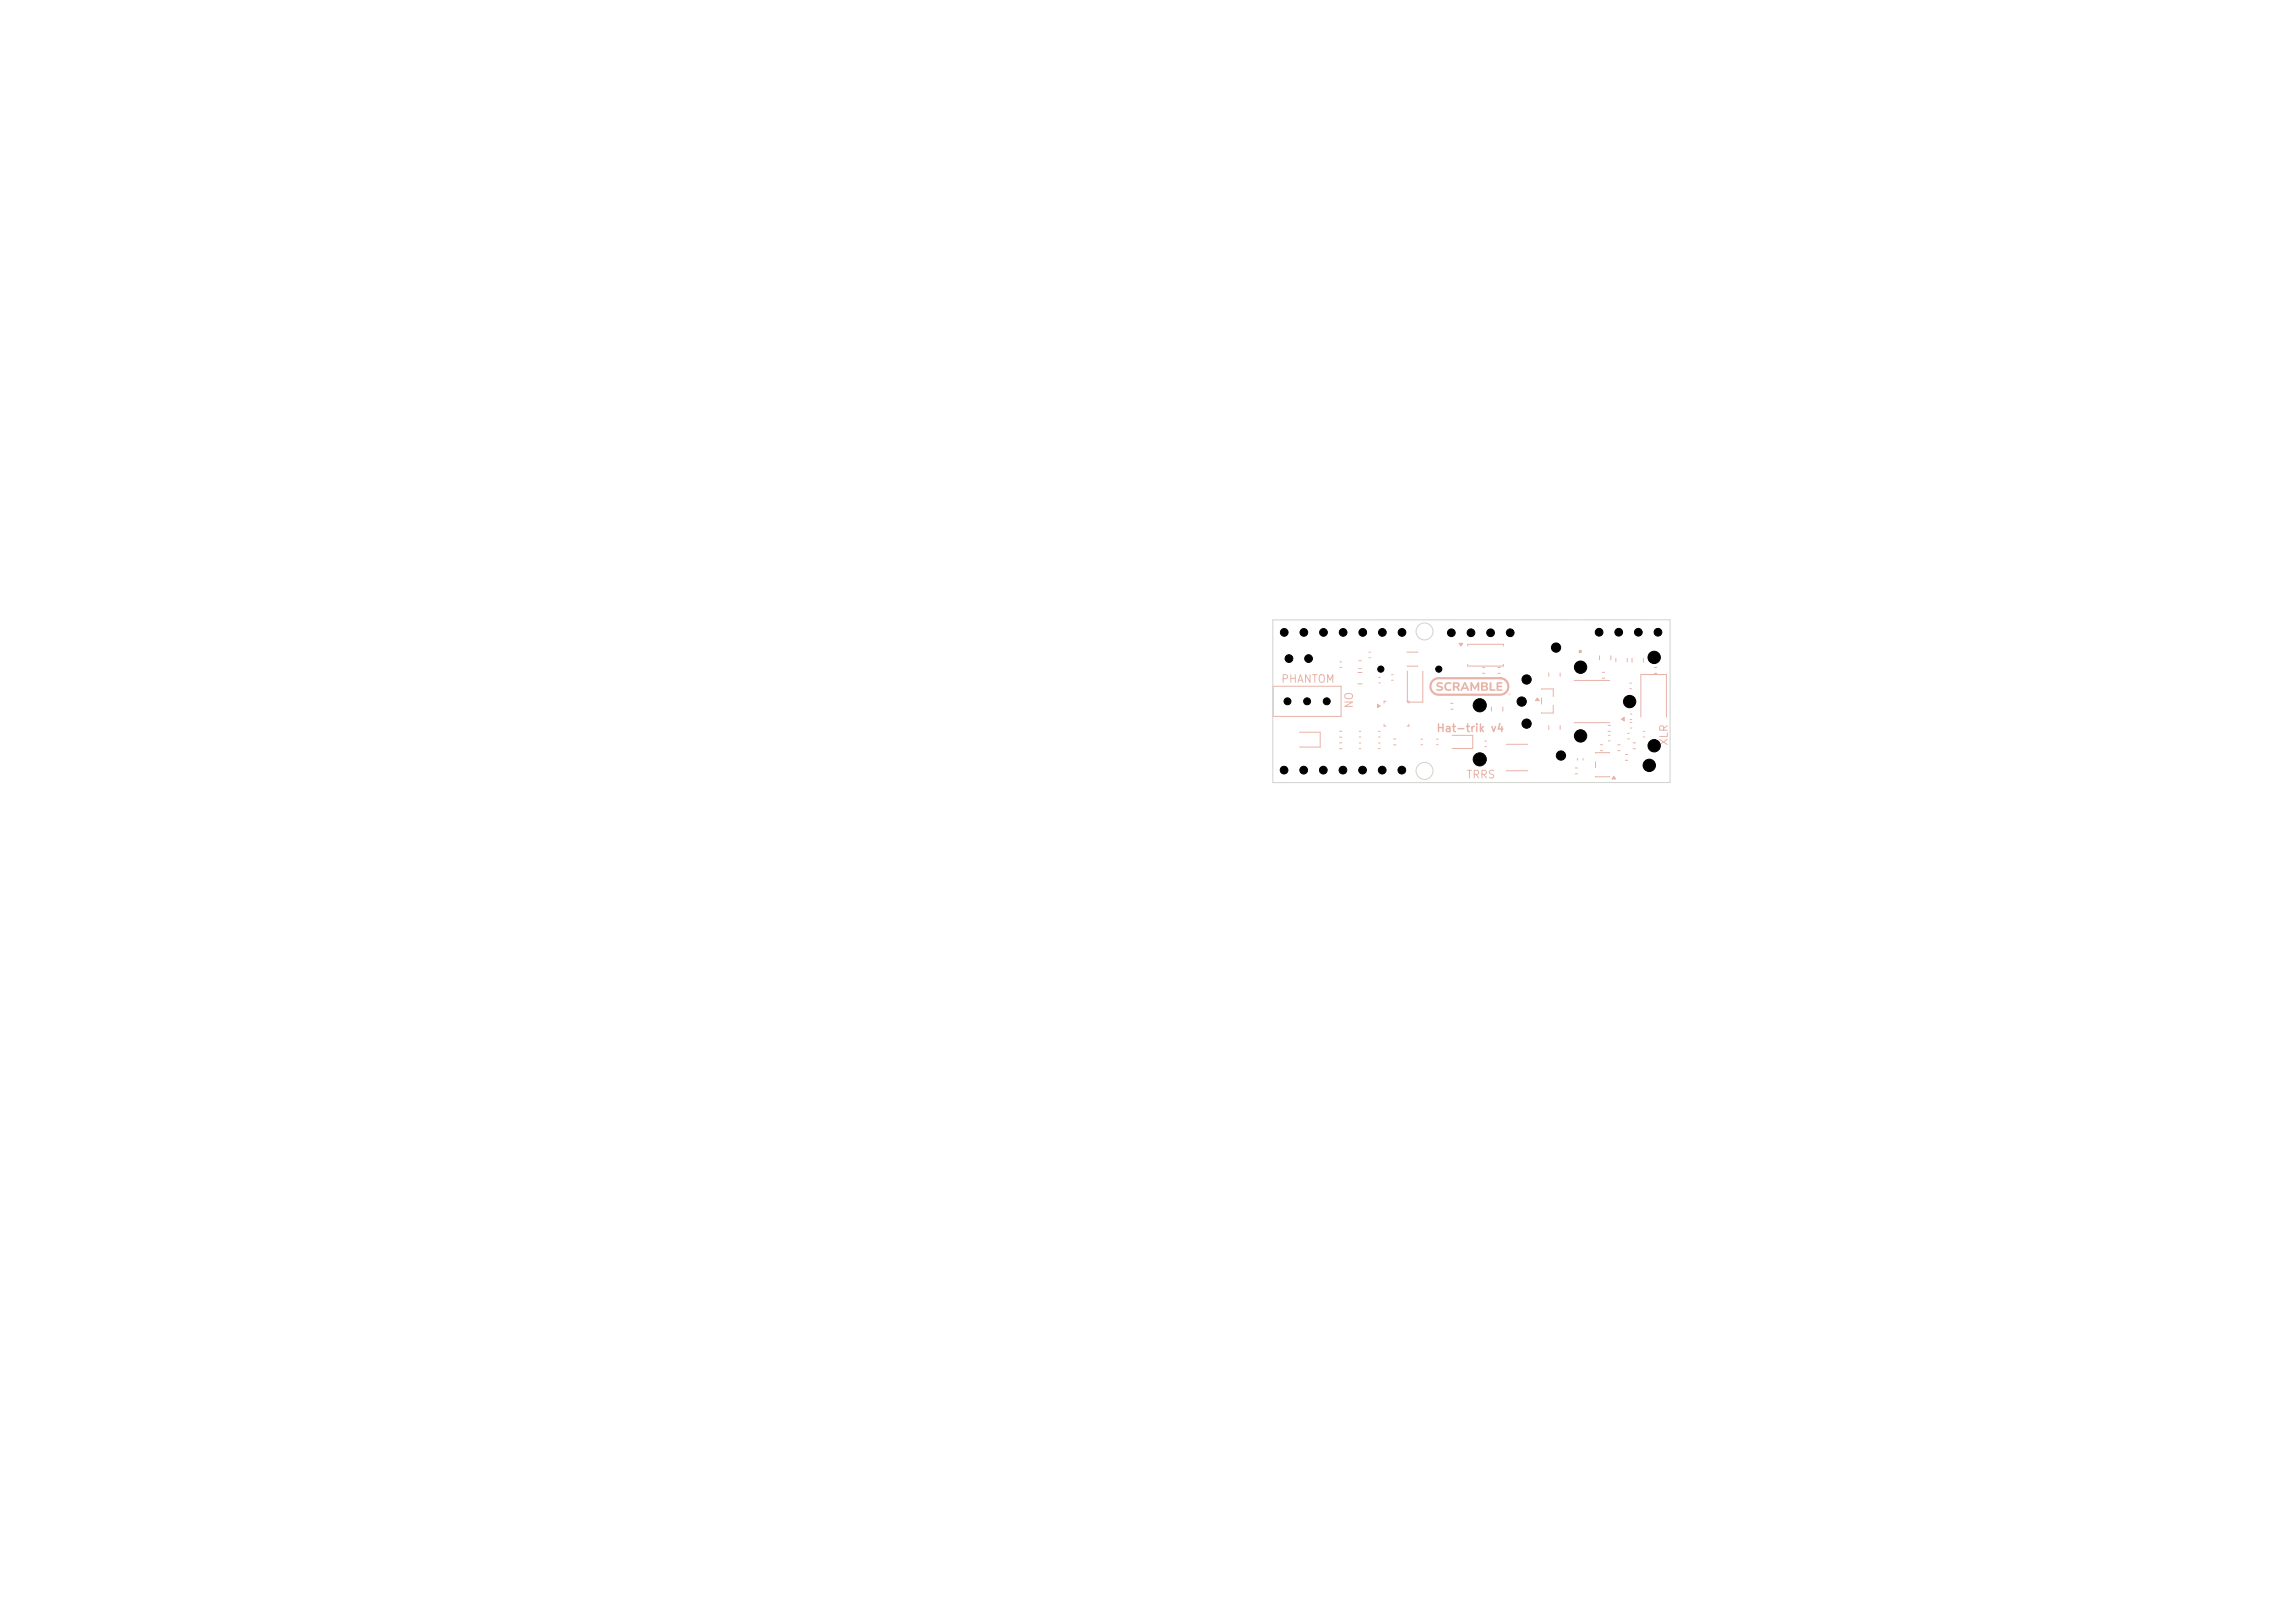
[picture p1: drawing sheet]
<svg xmlns="http://www.w3.org/2000/svg" width="297mm" height="210mm" viewBox="0 0 297 210" stroke-linecap="round" stroke-linejoin="round" font-family="sans-serif">
<defs><g id="words">
<g font-size="1" fill="#e8b2a7">
<text x="165.7" y="88.6">PHANTOM</text>
<text x="173.7" y="89.5" transform="rotate(90 173.7 89.5)">ON</text>
<text x="185.8" y="95">Hat-trik v4</text>
<text x="189.7" y="101">TRRS</text>
<text x="216.1" y="96.6" transform="rotate(-90 216.1 96.6)">XLR</text>
</g>
</g></defs>
<g fill="#e8b2a7">
<path d="M195.1 89.7h.1v.3z"/>
<path d="M195.3 89.7l.1 .2 .1-.2v.3v-.2l-.1 .2-.1-.2v.2z"/>
</g>
<path d="M185.4 88.1l.4-.3h.3h8.1l.4 .1 .4 .2 .2 .4v.4l-.3 .7-.7 .3h-8.1l-.6-.2-.3-.5-.1-.6z" fill="none" stroke="#e8b2a7" stroke-width=".13"/>
<path d="M185.4 88.1l.4-.3h.3h8.1l.4 .1 .4 .2 .2 .4v.4l-.3 .7-.7 .3h-8.1l-.6-.2-.3-.5-.1-.6z" fill="none" stroke="#e8b2a7" stroke-width=".28"/>
<g fill="#e8b2a7">
<path d="M192.8 88.3l.2 .1v.8h.5v.2l-.7-.1z"/>
<path d="M189.5 88.3h.2l.3 .7h-.2l-.2-.5-.2 .5h.6l.1 .3v.1h-.2l-.1-.3h-.5l-.1 .3h-.2z"/>
<path d="M193.7 88.3h.7v.2h-.5v.2h.4l.1 .1-.1 .1h-.4v.3h.5v.2l-.7-.1z"/>
<path d="M190.3 88.3h.2l.4 .7 .3-.7h.2v1.1l-.2-.1v-.6l-.3 .5-.4-.5v.6l-.2 .1z"/>
<path d="M191.7 88.3h.5l.3 .1v.2l-.6-.1v.2l.6-.1-.1 .2 .2 .3-.7-.2v.3l.7-.1-.1 .2-.3 .1-.5-.1z"/>
<path d="M188 88.3h.6l.2 .1 .1 .2-.6-.1v.3l.6-.2-.1 .2-.1 .1 .2 .4v.1h-.2l-.2-.4h-.1h-.1l-.1 .4h-.2z"/>
<path d="M187 88.4l.4-.1 .4 .1v.1h-.5l-.1 .3 .1 .3h.5v.2l-.4 .1-.4-.2-.1-.4z"/>
<path d="M186 88.4l.3-.1 .4 .1v.1h-.4l-.2 .1 .6 .3 .1 .2-.2 .2-.3 .1-.4-.1v-.2l.4 .1 .2-.1-.6-.3v-.2z"/>
</g>
<path d="M188.8 83.2h.5l-.2 .4zM189.9 83.6v-.2h4.7v.2M189.9 86v.2h4.7v-.2M194.9 96.3h2.8M194.9 99.7h2.8" fill="none" stroke="#e8b2a7" stroke-width=".13"/>
<path d="M188.8 83.2h.5l-.2 .4z" fill="#e8b2a7"/>
<g fill="none" stroke="#e8b2a7" stroke-width=".13">
<path d="M173.3 96.9h.4M173.3 94.6h.4M173.3 95.4h.4M173.3 96.1h.4M173.4 85.6h.2M173.4 86.4h.2M175.9 96.9h.2M175.9 96.1h.2M175.9 94.6h.2M175.9 95.4h.2M177.1 84.4h.3M177.1 85.1h.3"/>
<path d="M178.4 96.9h.2M178.4 96.1h.2M180.3 95.6h.4M180.3 96.4h.4M182.1 86.8v4.1h2v-4.1M185.9 95.6h.2M185.9 96.4h.2M187.7 91h.3M187.7 91.8h.3M187.9 95.2h2.7v1.7h-2.7M191.8 86.4h.4M191.8 87.1h.4"/>
<path d="M193.8 86.4h.4M193.8 87.1h.4M203.7 93.5h4.6M203.7 88h4.6M207.4 87h.3M207.4 87.8h.3M209.1 85.2v.4M209.3 96.4h.4M209.3 97.1h.4M209.9 93.1l.3-.3v.5zM210.6 85.2v.4M210.6 94.9h.3"/>
<path d="M210.6 95.6h.3M210.9 88.4h.2M210.9 89.1h.2M211 92.4h.2M211 93.1h.2"/>
</g>
<path d="M209.9 93.1l.3-.3v.5z" fill="#e8b2a7"/>
<g fill="none" stroke="#e8b2a7" stroke-width=".13">
<path d="M164.8 88.8h8.8v3.9h-8.8zM175.7 87h.6M175.7 88.5h.6M175.8 85.5h.4M175.8 86.5h.4M178.4 94.6h.2M178.4 95.4h.2M182.1 84.4h1.4M182.1 86.2h1.4M192.1 95.9h.3M192.1 96.6h.3M193 91.5v.5"/>
<path d="M194.5 91.5v.5M199 90.3l.2 .4h-.5zM199.5 89.2l1.5-.1v1M199.5 90.3v.8M201 91.3v1l-1.5-.1M207 84.9v.5M207.1 96.4h.3M207.1 97.1h.3M208.1 93.9h.3M208.1 94.6h.3M208.5 84.9v.5M211 93.5h.2"/>
<path d="M211 94.2h.2M211.2 85.2v.5M211.3 96.1h.4M211.3 96.9h.4M212.7 85.2v.5M214.1 86.4h.3M214.1 87.1h.3"/>
</g>
<circle cx="204.5" cy="84.3" r=".16" fill="#e8b2a7" stroke="#e8b2a7" stroke-width=".13"/>
<path d="M199 90.3l.2 .4h-.5z" fill="#e8b2a7"/>
<path d="M168.2 94.7h2.7v2h-2.7M178.3 91.1l.3 .2-.3 .3zM179.1 93.7v.3h.3M179.4 90.7h-.3v.3M182.1 90.7h.2v.3M182.3 93.7v.3h-.2M200.4 93.9v.5M201.9 93.9v.5" fill="none" stroke="#e8b2a7" stroke-width=".13"/>
<path d="M178.3 91.1l.3 .2-.3 .3z" fill="#e8b2a7"/>
<path d="M178.4 87.6h.2M178.4 88.4h.2M180.1 87.3h.2M180.1 88h.2M206.5 97.4h1.8M206.5 98.6v.7M206.5 100.5h1.8M208.8 100.5l.3 .3h-.5z" fill="none" stroke="#e8b2a7" stroke-width=".13"/>
<path d="M208.8 100.5l.3 .3h-.5z" fill="#e8b2a7"/>
<g fill="none" stroke="#e8b2a7" stroke-width=".13">
<path d="M183.9 95.6h.2M183.9 96.4h.2M200.4 87.1v.4M201.9 87.1v.4M203.8 99.4h.4M204.1 98.1v.3M204.9 98.1v.3M208.1 95.1h.3M208.1 95.9h.3M210.3 97.6h.4M210.3 98.4h.4M212.4 92.8v-5.5h3.3v5.5"/>
<path d="M212.6 94.6h.3M212.6 95.4h.3M203.8 100.1h.4"/>
</g>
<g fill="none" stroke="#d0d2cd" stroke-width=".13">
<path d="M164.7 80.2h51.4v21.1h-51.4z"/>
<circle cx="184.4" cy="81.7" r="1.1"/>
<circle cx="184.4" cy="99.7" r="1.1"/>
</g>
<g fill="#000" stroke="#000" stroke-width=".13">
<circle cx="166.2" cy="99.7" r=".5"/>
<circle cx="166.2" cy="81.8" r=".5"/>
<circle cx="166.6" cy="90.7" r=".45"/>
<circle cx="166.8" cy="85.2" r=".5"/>
<circle cx="168.7" cy="99.7" r=".5"/>
<circle cx="168.7" cy="81.8" r=".5"/>
<circle cx="169.2" cy="90.7" r=".45"/>
<circle cx="169.3" cy="85.2" r=".5"/>
<circle cx="171.3" cy="99.7" r=".5"/>
<circle cx="171.3" cy="81.8" r=".5"/>
<circle cx="171.7" cy="90.7" r=".45"/>
<circle cx="173.8" cy="99.7" r=".5"/>
<circle cx="173.8" cy="81.8" r=".5"/>
<circle cx="176.3" cy="99.7" r=".5"/>
<circle cx="176.4" cy="81.8" r=".5"/>
<circle cx="178.7" cy="86.6" r=".4"/>
<circle cx="178.9" cy="99.7" r=".5"/>
<circle cx="178.9" cy="81.8" r=".5"/>
<circle cx="181.4" cy="99.7" r=".5"/>
<circle cx="181.4" cy="81.8" r=".5"/>
<circle cx="186.2" cy="86.6" r=".4"/>
<circle cx="187.8" cy="81.9" r=".5"/>
<circle cx="190.4" cy="81.9" r=".5"/>
<circle cx="191.5" cy="91.3" r=".85"/>
<circle cx="191.5" cy="98.3" r=".85"/>
<circle cx="192.9" cy="81.9" r=".5"/>
<circle cx="195.4" cy="81.9" r=".5"/>
<circle cx="196.9" cy="90.8" r=".6"/>
<circle cx="197.6" cy="87.9" r=".6"/>
<circle cx="197.6" cy="93.6" r=".6"/>
<circle cx="201.4" cy="83.8" r=".6"/>
<circle cx="202" cy="97.8" r=".6"/>
<circle cx="204.5" cy="86.3" r=".8"/>
<circle cx="204.5" cy="95.2" r=".8"/>
<circle cx="206.9" cy="81.8" r=".5"/>
<circle cx="209.5" cy="81.8" r=".5"/>
<circle cx="210.9" cy="90.8" r=".8"/>
<circle cx="212" cy="81.8" r=".5"/>
<circle cx="213.4" cy="99" r=".8"/>
<circle cx="214.1" cy="85.1" r=".8"/>
<circle cx="214.1" cy="96.5" r=".8"/>
<circle cx="214.6" cy="81.8" r=".5"/>
</g>
<use href="#words"/>
</svg>
